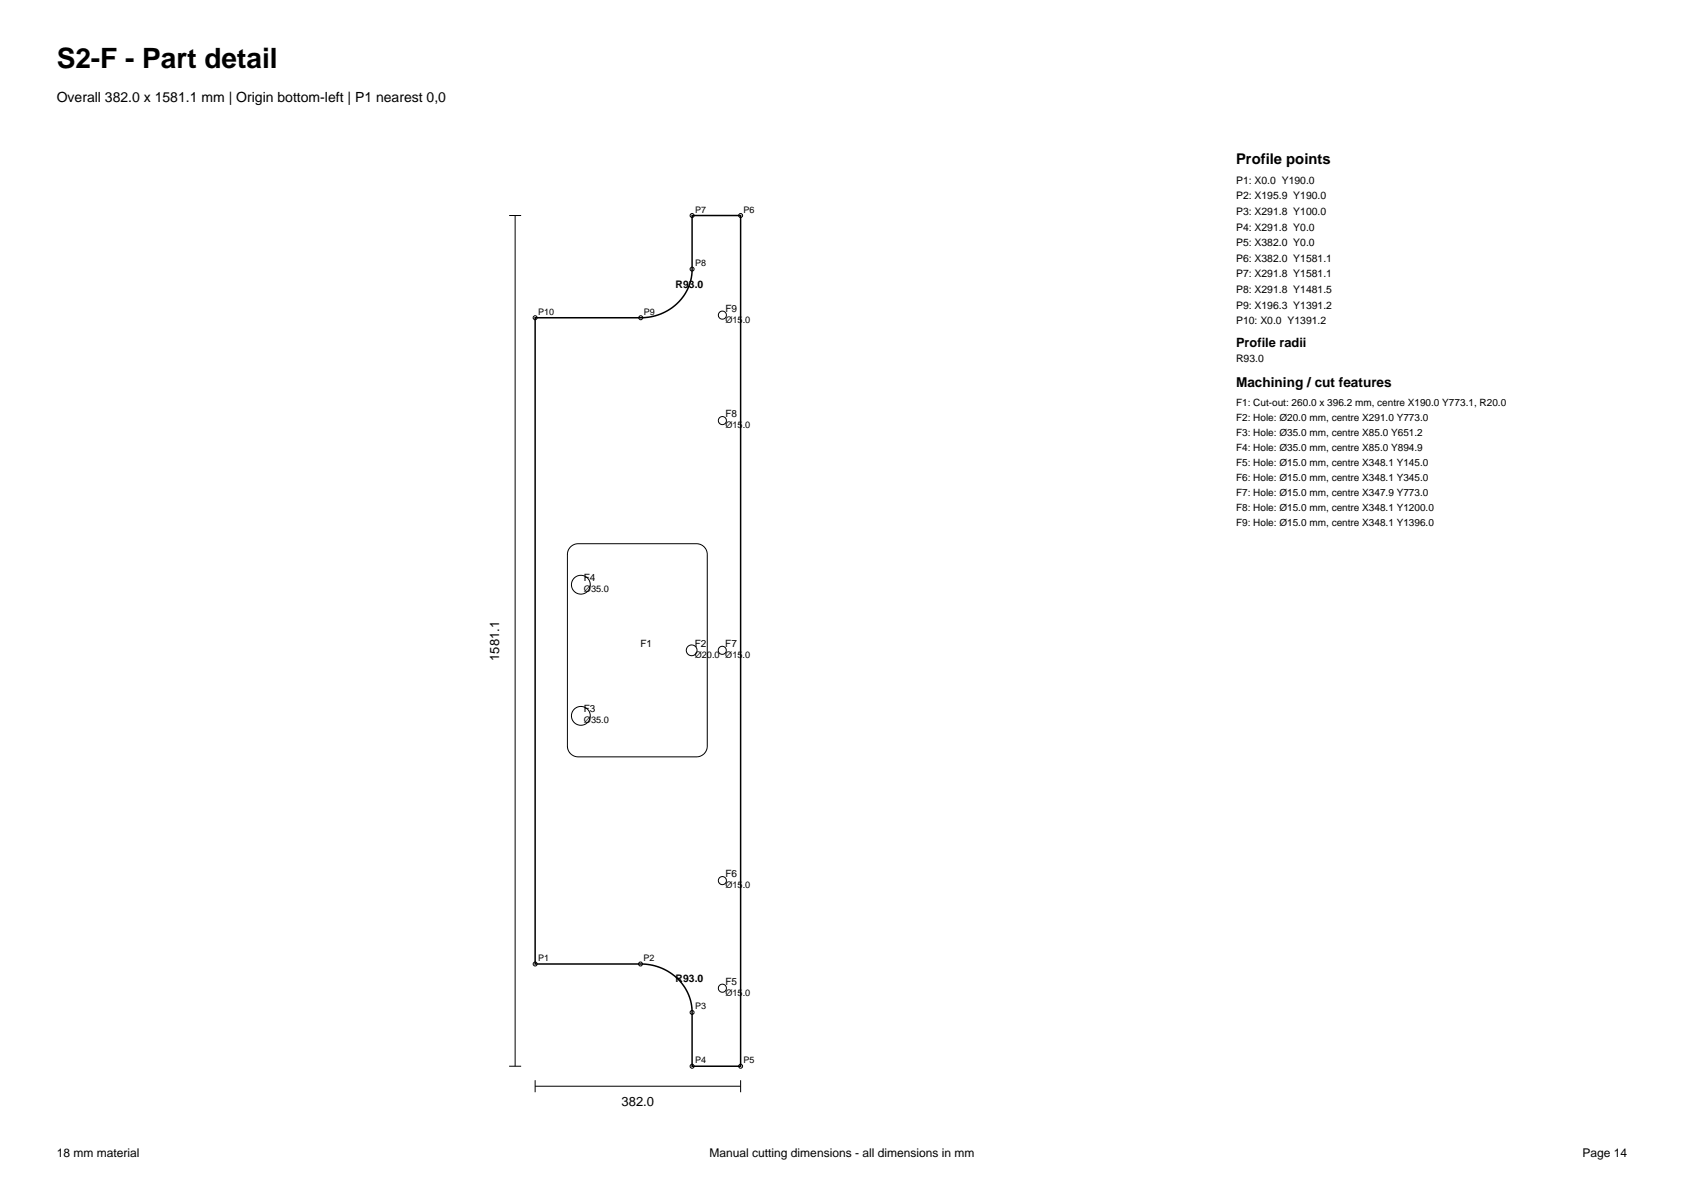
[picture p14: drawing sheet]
<svg xmlns="http://www.w3.org/2000/svg" width="297mm" height="210mm" viewBox="0 0 297 210" stroke-linecap="round" stroke-linejoin="round" font-family="sans-serif">
<defs><g id="words">
<text font-size="4.9" x="10" y="12">S2-F - Part detail</text>
<text font-size="2.6" x="218" y="29">Profile points</text>
<text font-size="2.5" x="10" y="18">Overall 382.0 x 1581.1 mm | Origin bottom-left | P1 nearest 0,0</text>
<text font-size="2.4" x="218" y="68.3">Machining / cut features</text>
<g font-size="2.3">
<text x="218" y="61.1">Profile radii</text>
<text x="88" y="116.5" transform="rotate(-90 88 116.5)">1581.1</text>
<text x="109.6" y="195.1">382.0</text>
</g>
<g font-size="2.1">
<text x="10" y="204">18 mm material</text>
<text x="125.2" y="204">Manual cutting dimensions - all dimensions in mm</text>
<text x="279.1" y="204">Page 14</text>
</g>
<g font-size="1.8">
<text x="218" y="32.4">P1: X0.0 Y190.0</text>
<text x="218" y="35.1">P2: X195.9 Y190.0</text>
<text x="218" y="37.9">P3: X291.8 Y100.0</text>
<text x="218" y="40.7">P4: X291.8 Y0.0</text>
<text x="218" y="43.4">P5: X382.0 Y0.0</text>
<text x="218" y="46.1">P6: X382.0 Y1581.1</text>
<text x="119.2" y="50.8">R93.0</text>
<text x="218" y="48.9">P7: X291.8 Y1581.1</text>
<text x="218" y="51.7">P8: X291.8 Y1481.5</text>
<text x="127.9" y="55">F9</text>
<text x="218" y="54.4">P9: X196.3 Y1391.2</text>
<text x="218" y="57.1">P10: X0.0 Y1391.2</text>
<text x="218" y="63.9">R93.0</text>
<text x="218" y="71.5">F1: Cut-out: 260.0 x 396.2 mm, centre X190.0 Y773.1, R20.0</text>
<text x="127.9" y="73.6">F8</text>
<text x="218" y="74.1">F2: Hole: Ø20.0 mm, centre X291.0 Y773.0</text>
<text x="218" y="76.8">F3: Hole: Ø35.0 mm, centre X85.0 Y651.2</text>
<text x="218" y="79.4">F4: Hole: Ø35.0 mm, centre X85.0 Y894.9</text>
<text x="218" y="82.1">F5: Hole: Ø15.0 mm, centre X348.1 Y145.0</text>
<text x="218" y="84.7">F6: Hole: Ø15.0 mm, centre X348.1 Y345.0</text>
<text x="218" y="87.4">F7: Hole: Ø15.0 mm, centre X347.9 Y773.0</text>
<text x="218" y="90.1">F8: Hole: Ø15.0 mm, centre X348.1 Y1200.0</text>
<text x="218" y="92.7">F9: Hole: Ø15.0 mm, centre X348.1 Y1396.0</text>
<text x="103" y="102.5">F4</text>
<text x="112.9" y="114.1">F1</text>
<text x="122.5" y="114.1">F2</text>
<text x="127.9" y="114.1">F7</text>
<text x="103" y="125.6">F3</text>
<text x="127.9" y="154.7">F6</text>
<text x="119.2" y="173.2">R93.0</text>
<text x="127.9" y="173.7">F5</text>
</g>
<g font-size="1.6">
<text x="122.6" y="37.5">P7</text>
<text x="131.1" y="37.5">P6</text>
<text x="122.6" y="46.9">P8</text>
<text x="94.9" y="55.5">P10</text>
<text x="113.5" y="55.5">P9</text>
<text x="127.9" y="56.9">Ø15.0</text>
<text x="127.9" y="75.5">Ø15.0</text>
<text x="103" y="104.4">Ø35.0</text>
<text x="122.5" y="116">Ø20.0 Ø15.0</text>
<text x="103" y="127.6">Ø35.0</text>
<text x="127.9" y="156.7">Ø15.0</text>
<text x="94.9" y="169.4">P1</text>
<text x="113.5" y="169.4">P2</text>
<text x="122.6" y="178">P3</text>
<text x="127.9" y="175.6">Ø15.0</text>
<text x="122.6" y="187.5">P4</text>
<text x="131.1" y="187.5">P5</text>
</g>
</g></defs>
<path d="M94.4 56h19.1l1.9-.3 1.8-.7 1.6-.9 1.3-1.3 1-1.4 .7-1.7 .3-2v-9.7h8.5v150h-8.5v-9.7l-.4-2-.6-1.7-1-1.5-1.4-1.2-1.5-1-1.9-.6-1.9-.3h-19z" fill="none" stroke="#000" stroke-width=".26"/>
<g fill="none" stroke="#000" stroke-width=".18">
<path d="M89.8 38h2.1M90.9 38v150M100.6 96.4l.6-.4 .8-.1h20.8a1.9 1.9 0 0 1 1.9 1.9v33.7a1.9 1.9 0 0 1-1.9 2h-20.8a1.9 1.9 0 0 1-1.9-1.9v-33.8l.1-.7zM89.8 188h2.1M94.4 191.5h36.2M94.4 190.5v2.1M130.6 190.5v2.1"/>
<circle cx="122.1" cy="38" r=".35"/>
<circle cx="130.6" cy="38" r=".35"/>
<circle cx="94.4" cy="56" r=".35"/>
<circle cx="113" cy="56" r=".35"/>
<circle cx="122.1" cy="47.5" r=".35"/>
<circle cx="127.4" cy="55.6" r=".71"/>
<circle cx="127.4" cy="74.2" r=".71"/>
<circle cx="102.4" cy="103.1" r="1.66"/>
<circle cx="122" cy="114.7" r=".95"/>
<circle cx="127.4" cy="114.7" r=".71"/>
<circle cx="102.4" cy="126.2" r="1.66"/>
<circle cx="127.4" cy="155.3" r=".71"/>
<circle cx="94.4" cy="170" r=".35"/>
<circle cx="113" cy="170" r=".35"/>
<circle cx="122.1" cy="178.5" r=".35"/>
<circle cx="127.4" cy="174.2" r=".71"/>
<circle cx="122.1" cy="188" r=".35"/>
<circle cx="130.6" cy="188" r=".35"/>
</g>
<use href="#words"/>
</svg>
